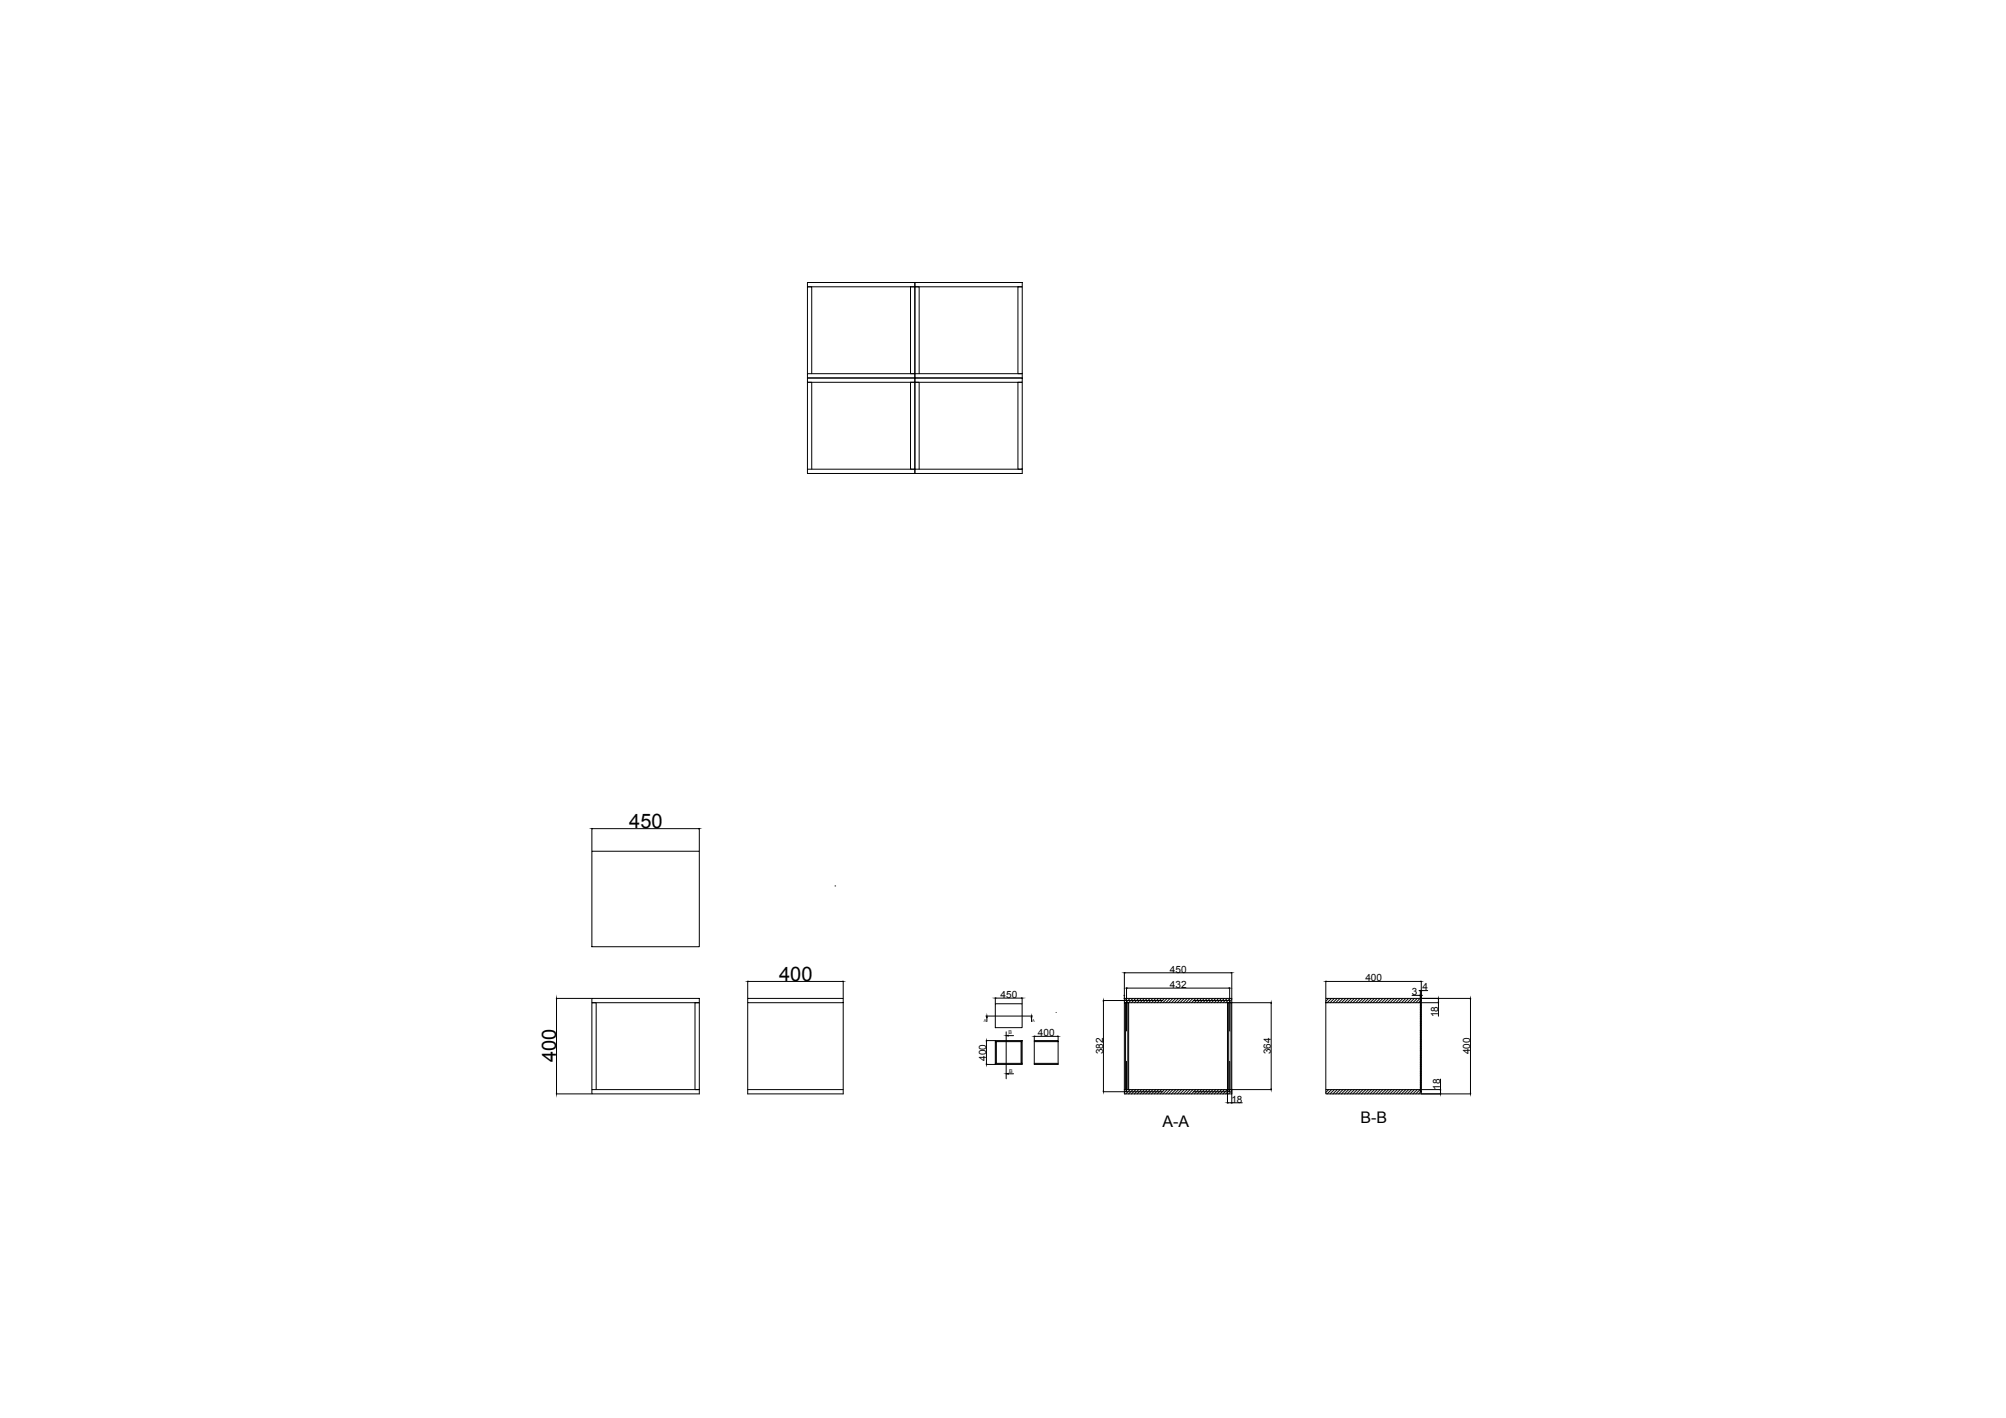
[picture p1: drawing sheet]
<svg xmlns="http://www.w3.org/2000/svg" width="420mm" height="297mm" viewBox="0 0 420 297" stroke-linecap="round" stroke-linejoin="round" font-family="sans-serif">
<defs><g id="words">
<g font-size="4.2">
<text x="131.8" y="173.5">450</text>
<text x="163.2" y="205.5">400</text>
<text x="116.5" y="222.6" transform="rotate(-90 116.5 222.6)">400</text>
</g>
<g font-size="3.4">
<text x="243.5" y="236.2">A-A</text>
<text x="284.9" y="235.2">B-B</text>
</g>
<g font-size="2.1">
<text x="245" y="203.7">450</text>
<text x="209.6" y="209">450</text>
<text x="245" y="206.9">432</text>
<text x="286" y="205.5">400</text>
<text x="295.7" y="208.4">3</text>
<text x="297.9" y="207.5">4</text>
<text x="301.2" y="213.1" transform="rotate(-90 301.2 213.1)">18</text>
<text x="217.4" y="217">400</text>
<text x="231.1" y="220.9" transform="rotate(-90 231.1 220.9)">382</text>
<text x="266.2" y="220.9" transform="rotate(-90 266.2 220.9)">364</text>
<text x="307.9" y="220.8" transform="rotate(-90 307.9 220.8)">400</text>
<text x="206.6" y="222.2" transform="rotate(-90 206.6 222.2)">400</text>
<text x="257.9" y="231">18</text>
<text x="301.7" y="228.3" transform="rotate(-90 301.7 228.3)">18</text>
</g>
<g font-size="1.1">
<text x="211.2" y="216.6">B</text>
<text x="211.4" y="224.7">B</text>
</g>
<g font-size=".8">
<text x="206.1" y="214">A</text>
<text x="216.2" y="214">A</text>
</g>
</g></defs>
<!-- layer: 0 -->
<g fill="none" stroke="#000" stroke-width=".21">
<path d="M169.1 59.2h22.5v.9h-22.5zM191.6 59.2h22.5v.9h-22.5zM169.1 79.2h22.5v.9h-22.5zM169.1 78.3v-18.2h.9v18.2M190.7 60.1h.9v18.2h-.9zM191.6 79.2h22.5v.9h-22.5zM191.6 78.2v1M192.5 78.3v-18.2h-.9v18.2h-22.5v.9h22.5M213.2 60.1h.9v18.2h-.9zM214.1 78.3h-22.5v.9h22.5M214.1 78.2v1M169.1 98.3v-18.2h.9v18.2"/>
<path d="M190.7 80.1h.9v18.2h-.9zM191.6 98.2v1h-22.5v-.9h22.5v-18.2h.9v18.2M213.2 80.1h.9v18.2h-.9zM214.1 98.2v1h-22.5v-.9h22.5M124 178.3h22.5v20h-22.5zM124 173.5v4.8M124.1 173.6h22.2M146.5 173.5v4.8M174.9 185.6h.1M116.5 209.1h7.4M116.6 209.3v19.7M124 209.1h22.5v.9h-22.5z"/>
<path d="M145.6 210h.9v18.2h-.9zM156.6 209.1h20v.9h-20zM156.6 210v19.1h20v-19.1M156.6 205.5v3.6M156.7 205.6h19.8M176.6 205.5v3.6M206.6 218h1.8M206.6 218.1v4.7M208.5 218h5.6v.2h-5.6zM208.5 210.3h5.6v5h-5.6zM208.5 209v1.2M208.6 209.1h5.4"/>
<path d="M213.9 218.2h.2v4.6h-.2zM214.1 209v1.2M216.6 218h5v.2h-5zM216.6 218.2v4.8h5v-4.8M216.6 217v.9M216.8 217.1h4.7M221.2 212.1h.1M221.6 217v.9M231.1 209.6h4.8M231.1 209.7v18.9M235.5 209.1h22.5v.9h-22.5zM235.5 203.7v5.4"/>
<path d="M235.6 203.8h22.3M236 206.9v2.7M236.1 207h21.3M243.6 209.6h-7.6v6.4M249.9 209.6h7.7v6.4M257.1 210h.9v18.2h-.9zM257.6 206.9v2.7M258 203.7v5.4M258 210h8.3M266.3 210.2v17.9M277.7 210h19.8l.2-.9h-20v19.1M277.7 205.5v3.6"/>
<path d="M277.8 205.6h19.8M295.7 208.5h1.7M297.2 207.5h.2M297.5 209.6h.1v19.1h-.1zM297.5 207.4v2.2M297.5 208.5h.1M297.5 207.5h.2M297.5 210h3.8M297.6 208.4v1.2M297.7 205.5v3.6M297.7 209.6v19.1M297.7 209.1h10.4"/>
<path d="M297.8 208.5h.1M297.8 207.5h1.2M301.3 209.3v.6M301.3 210v2.9M308 209.3v19.7M116.5 229.1h7.4M124 228.2v-18.2h.9v18.2M146.5 228.1v1h-22.5v-.9h22.5M156.6 228.2h20M208.5 222.8v-4.6h.2v4.6M208.5 222.8h5.6M208.5 222.8v.2"/>
<path d="M214.1 222.7v.3h-7.5M216.6 222.8h5M231.1 228.7h12.5M235.5 228.2v-18.2h.9v18.2M235.5 228.2v.9h22.5M235.5 228.2h30.8M236 222.3v6.4M257.1 228.3v2.8M257.2 231h.7M257.6 222.3v6.4h-7.7M258 228.1v3M258 231h2.2"/>
<path d="M277.7 228.2h19.8l.2 .9h-20zM297.7 229.1h10.4M297.7 228.2h4.1M301.7 226v2.2M301.7 228.4v.6"/>
</g>
<g fill="#000" stroke="#000" stroke-width=".21">
<path d="M124 173.6h.1zM146.3 173.6h.2zM116.6 209.1v.2zM156.6 205.6h.1zM176.5 205.6h.1zM206.6 218v.1zM208.5 209.1h.1zM214 209.1h.1zM216.6 217.1h.2zM221.5 217.1h.1zM231.1 209.6v.1zM235.5 203.8h.1z"/>
<path d="M236 207h.1zM257.4 207h.2zM257.9 203.8h.1zM266.3 210v.2zM277.7 205.6h.1zM297.4 208.5h.1zM297.4 207.5h.1zM297.6 205.6h.1zM297.6 208.5h.2zM297.7 207.5h.1zM301.3 209.1v.2zM301.3 209.9v.1z"/>
<path d="M308 209.1v.2zM116.6 229v.1zM206.6 222.8v.2zM231.1 228.6v.1zM257.1 231h.1zM257.9 231h.1zM266.2 228.1l.1 .1zM301.7 229v.1zM301.7 228.2v.2zM308 229v.1z"/>
</g>
<g fill="none" stroke="#000" stroke-width=".21">
<path d="M235.8 210v18.2M236.1 209.1l-.6 .6M236.2 210v18.2M236.7 209.1l-.9 .9M237.3 209.1l-.9 .9M237.9 209.1l-.9 .9M238.5 209.1l-.9 .9M239.1 209.1l-.9 .9M239.7 209.1l-.9 .9M240.3 209.1l-.9 .9M240.9 209.1l-.9 .9M241.5 209.1l-.9 .9"/>
<path d="M242.1 209.1l-.9 .9M242.7 209.1l-.9 .9M243.3 209.1l-.9 .9M243.9 209.1l-.9 .9M244.5 209.1l-.9 .9M245.1 209.1l-.9 .9M245.7 209.1l-.9 .9M246.3 209.1l-.9 .9M246.9 209.1l-.9 .9M247.5 209.1l-.9 .9M248.1 209.1l-.9 .9M248.7 209.1l-.9 .9"/>
<path d="M249.3 209.1l-.9 .9M249.9 209.1l-.9 .9M250.5 209.1l-.9 .9M251.1 209.1l-.9 .9M251.7 209.1l-.9 .9M252.3 209.1l-.9 .9M252.9 209.1l-.9 .9M253.4 209.1l-.9 .9M254 209.1l-.9 .9M254.6 209.1l-.9 .9M255.2 209.1l-.9 .9M255.8 209.1l-.9 .9"/>
<path d="M256.4 209.1l-.9 .9M257 209.1l-.9 .9M257.6 209.1l-.9 .9M257.8 210v18.2M258 209.4l-.6 .6v18.2M258 210h-.1M278.3 209.1l-.6 .6M278.9 209.1l-.9 .9M279.5 209.1l-.9 .9M280.1 209.1l-.9 .9M280.7 209.1l-.9 .9M281.3 209.1l-.9 .9"/>
<path d="M281.9 209.1l-.9 .9M282.5 209.1l-.9 .9M283.1 209.1l-.9 .9M283.7 209.1l-.9 .9M284.3 209.1l-.9 .9M284.9 209.1l-.9 .9M285.5 209.1l-.9 .9M286.1 209.1l-.9 .9M286.7 209.1l-.9 .9M287.3 209.1l-.9 .9M287.9 209.1l-.9 .9M288.5 209.1l-.9 .9"/>
<path d="M289.1 209.1l-.9 .9M289.7 209.1l-.9 .9M290.3 209.1l-.9 .9M290.8 209.1l-.9 .9M291.5 209.1l-.9 .9M292.1 209.1l-1 .9M292.6 209.1l-.9 .9M293.3 209.1l-.9 .9M293.8 209.1l-.9 .9M294.4 209.1l-.9 .9M295 209.1l-.9 .9M295.6 209.1l-.9 .9"/>
<path d="M296.2 209.1l-.9 .9M296.8 209.1l-.9 .9M297.4 209.1l-.9 .9M297.5 219.6h.1M297.5 219.2h.1M297.5 218.7h.1M297.5 218.2h.1M297.5 217.7h.1M297.5 217.3h.1M297.5 216.8h.1M297.5 216.3h.1M297.5 215.8h.1"/>
<path d="M297.5 215.4h.1M297.5 214.9h.1M297.5 214.4h.1M297.5 213.9h.1M297.5 213.5h.1M297.5 213h.1M297.5 212.5h.1M297.5 212h.1M297.5 211.5h.1M297.5 211.1h.1M297.5 210.6h.1M297.5 210.1h.1"/>
<path d="M297.6 209.6l-.5 .4M297.7 209.5l-.1 .1M236.1 228.2l-.6 .6M236.7 228.2l-.9 .9M237.3 228.2l-.9 .9M237.9 228.2l-.9 .9M238.5 228.2l-.9 .9M239.1 228.2l-.9 .9M239.7 228.2l-.9 .9M240.3 228.2l-.9 .9M240.9 228.2l-.9 .9M241.5 228.2l-.9 .9"/>
<path d="M242.1 228.2l-.9 .9M242.7 228.2l-.9 .9M243.3 228.2l-.9 .9M243.9 228.2l-.9 .9M244.5 228.2l-.9 .9M245.1 228.2l-.9 .9M245.7 228.2l-.9 .9M246.3 228.2l-.9 .9M246.9 228.2l-.9 .9M247.5 228.2l-.9 .9M248.1 228.2l-.9 .9M248.7 228.2l-.9 .9"/>
<path d="M249.3 228.2l-.9 .9M249.9 228.2l-.9 .9M250.5 228.2l-.9 .9M251.1 228.2l-.9 .9M251.7 228.2l-.9 .9M252.3 228.2l-.9 .9M252.9 228.2l-.9 .9M253.4 228.2l-.9 .9M254 228.2l-.9 .9M254.6 228.2l-.9 .9M255.2 228.2l-.9 .9M255.8 228.2l-.9 .9"/>
<path d="M256.4 228.2l-.9 .9M257 228.2l-.9 .9M257.6 228.2l-.9 .9M258 228.5l-.7 .6M278.3 228.2l-.6 .6M278.9 228.2l-.9 .9M279.5 228.2l-.9 .9M280.1 228.2l-.9 .9M280.7 228.2l-.9 .9M281.3 228.2l-.9 .9M281.9 228.2l-.9 .9M282.5 228.2l-.9 .9"/>
<path d="M283.1 228.2l-.9 .9M283.7 228.2l-.9 .9M284.3 228.2l-.9 .9M284.9 228.2l-.9 .9M285.5 228.2l-.9 .9M286.1 228.2l-.9 .9M286.7 228.2l-.9 .9M287.3 228.2l-.9 .9M287.9 228.2l-.9 .9M288.5 228.2l-.9 .9M289.1 228.2l-.9 .9M289.7 228.2l-.9 .9"/>
<path d="M290.3 228.2l-.9 .9M290.8 228.2l-.9 .9M291.5 228.2l-.9 .9M292.1 228.2l-1 .9M292.6 228.2l-.9 .9M293.3 228.2l-.9 .9M293.8 228.2l-.9 .9M294.4 228.2l-.9 .9M295 228.2l-.9 .9M295.6 228.2l-.9 .9M296.2 228.2l-.9 .9M296.8 228.2l-.9 .9"/>
<path d="M297.4 228.2l-.9 .9M297.5 228.7h.1M297.5 228.2h.1M297.5 227.7h.1M297.5 227.3h.1M297.5 226.8h.1M297.5 226.3h.1M297.5 225.8h.1M297.5 225.4h.1M297.5 224.9h.1M297.5 224.4h.1M297.5 223.9h.1"/>
<path d="M297.5 223.5h.1M297.5 223h.1M297.5 222.5h.1M297.5 222h.1M297.5 221.5h.1M297.5 221.1h.1M297.5 220.6h.1M297.5 220.1h.1M297.6 228.7l-.5 .4"/>
</g>
<g fill="#000" stroke="#000" stroke-width=".21">
<circle cx="235.5" cy="208.5" r=".06"/>
<circle cx="235.5" cy="209.1" r=".06"/>
</g>
<path d="M206.5 212.8h9.8M210.7 216.1v9.9" fill="none" stroke="#000" stroke-width=".21"/>
<path d="M206.7 213.2v.8M211.2 216.9h1.1M216.1 213.2v.8M211.2 224.9h1.1" fill="none" stroke="#000" stroke-width=".21"/>
<path d="M206.7 212.8l-.1 .4zM210.7 216.9h.5v.1zM216.1 212.8v.4h-.1zM210.7 224.9l.5-.1v.2z" fill="#000" stroke="#000" stroke-width=".21"/>
<use href="#words"/>
</svg>
